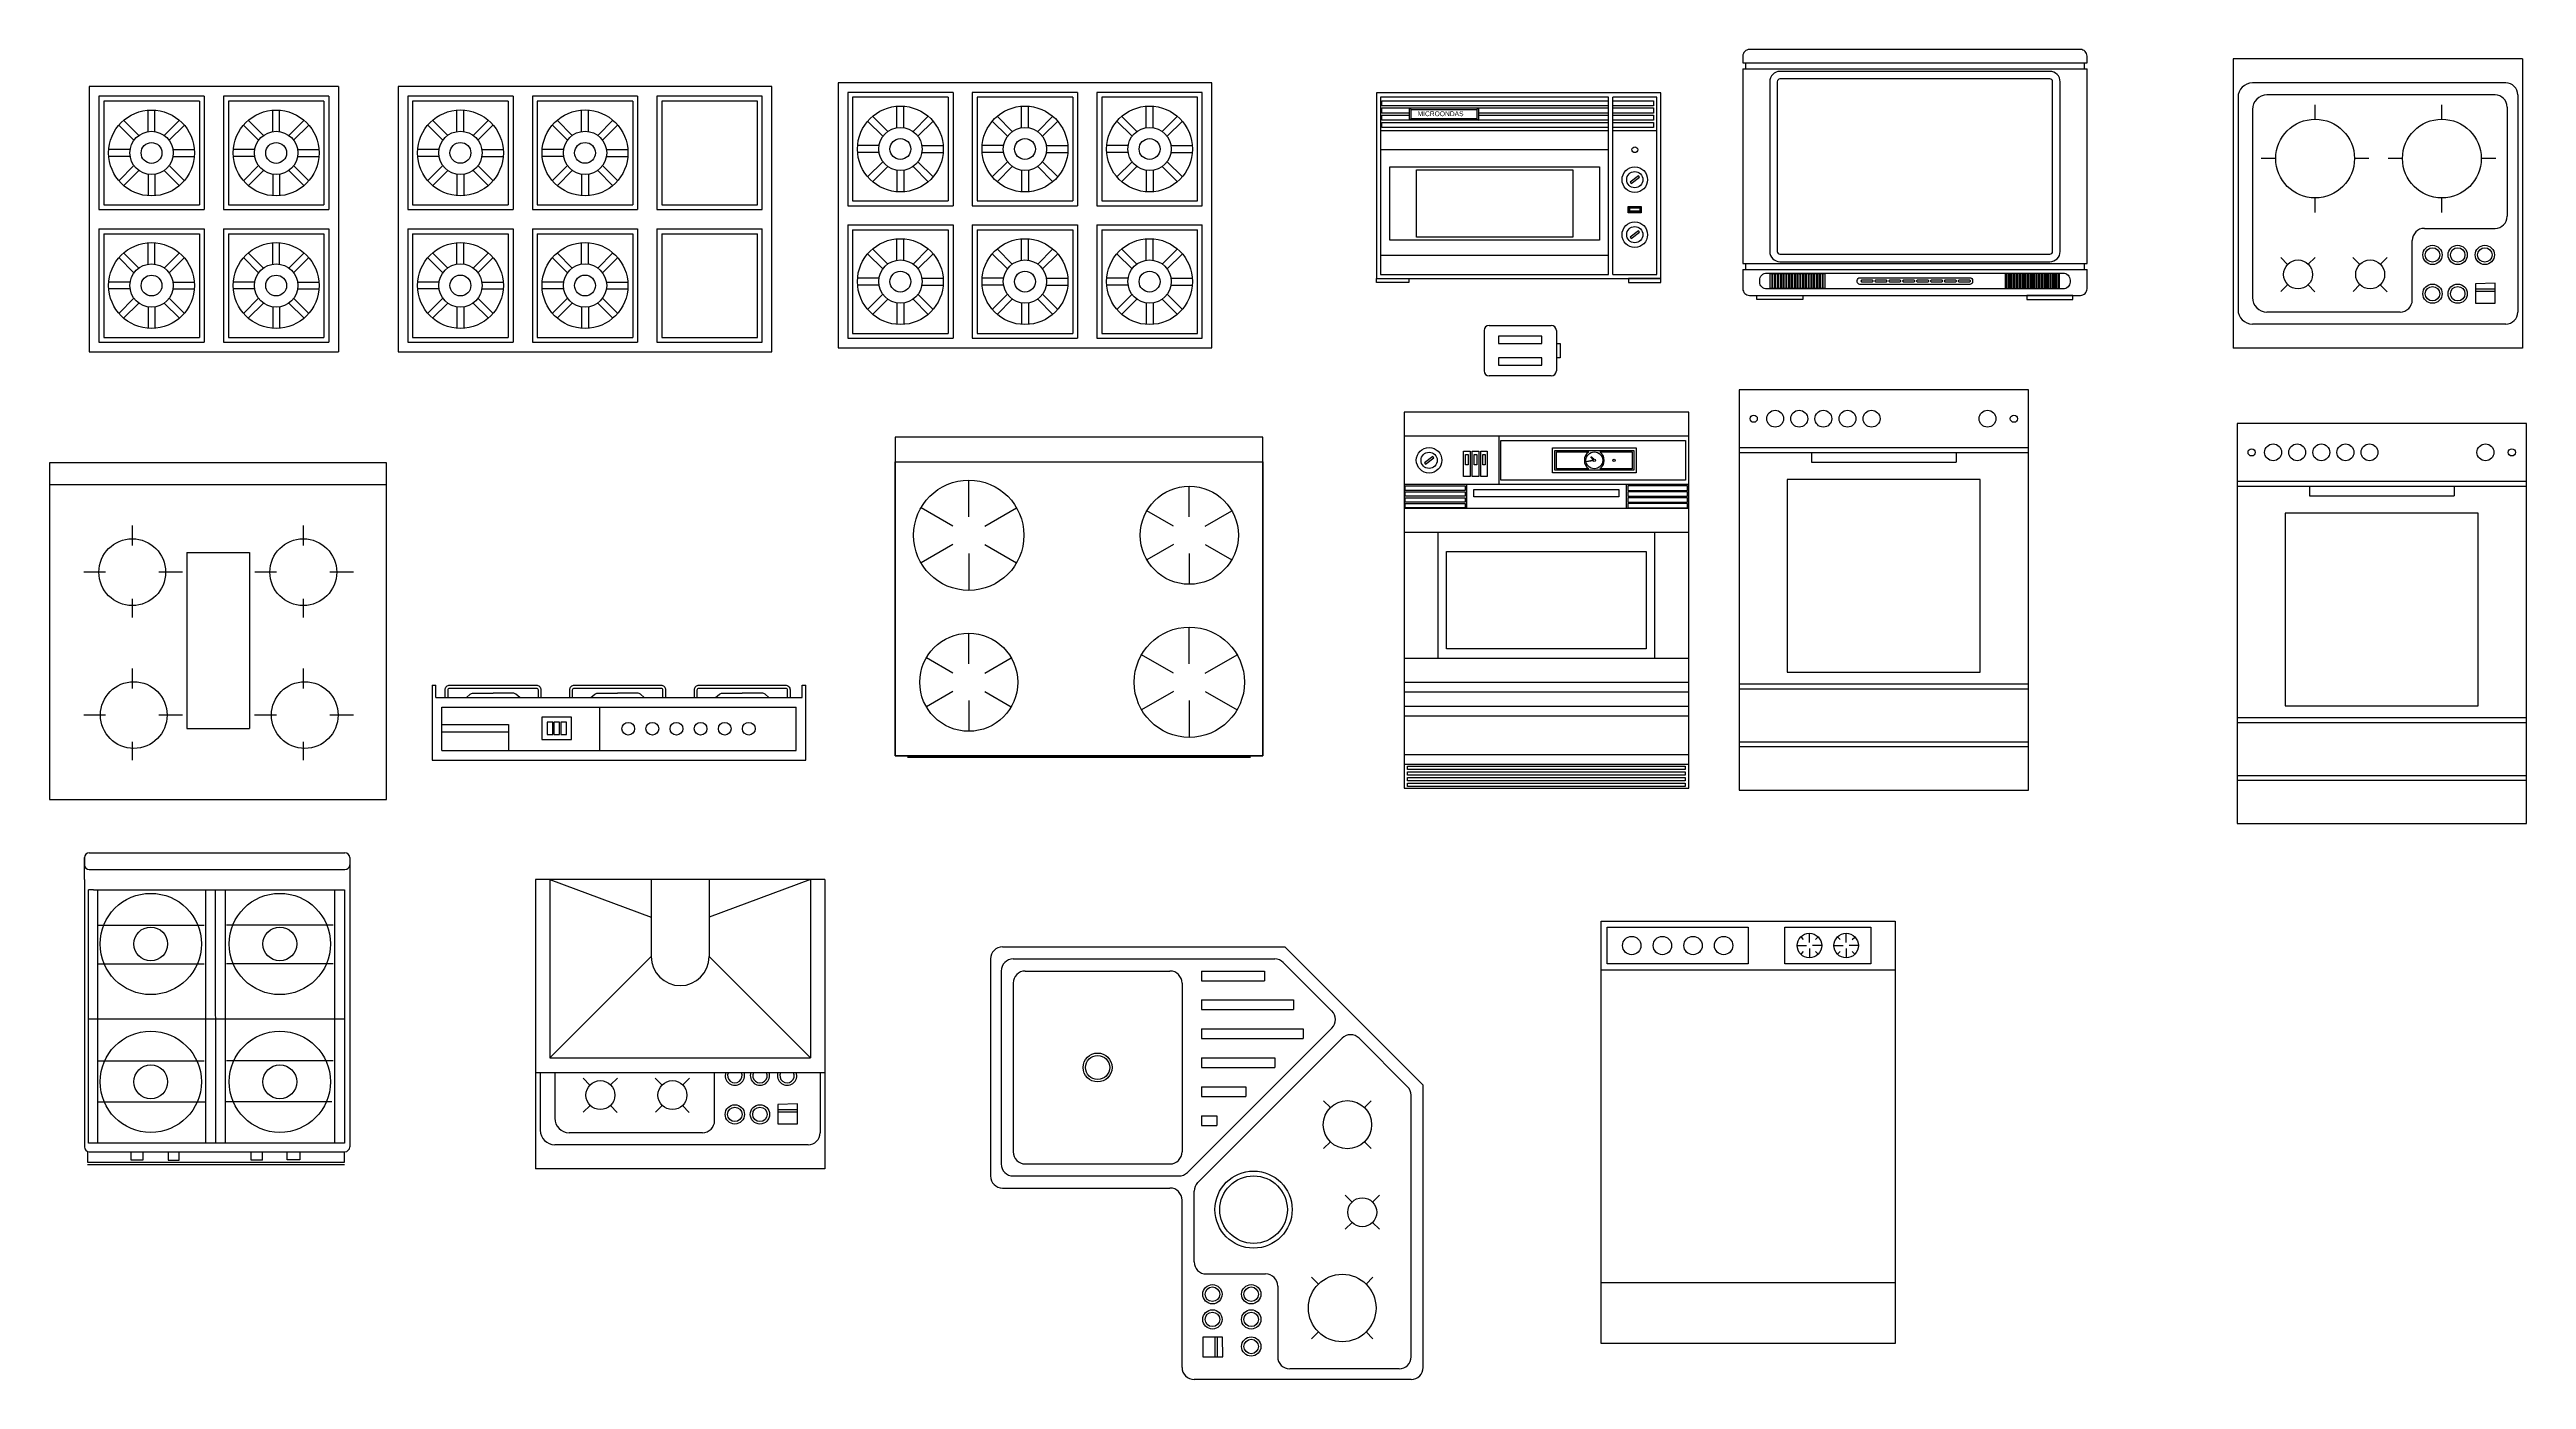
# Model space of a CAD drawing. Header units: millimetres. Extents: x 132.88 to 138.02, y 178.53 to 181.28.
import ezdxf

# ---------------------------------------------------------------- set-up
doc = ezdxf.new("R2010")
doc.units = ezdxf.units.MM

# ---------------------------------------------------------------- blocks, each defined once
blk = doc.blocks.new('Dishwasher')
for p, q in [((16, 32.5), (16.75, 32.5)), ((16.3156, 33.1843), (16.5, 33)), ((17, 32.75), (17, 33.5)), ((18, 32.5), (17.25, 32.5)), ((17.5, 33), (17.6938, 33.1938)), ((19, 32.5), (19.75, 32.5)), ((19.3156, 33.1843), (19.5, 33)), ((20, 32.75), (20, 33.5)), ((21, 32.5), (20.25, 32.5)), ((20.5, 33), (20.6938, 33.1938)), ((24, 30.5), (0, 30.5)), ((16.5, 32), (16.2942, 31.7942)), ((17, 32.25), (17, 31.5)), ((17.7061, 31.7939), (17.5, 32)), ((19.5, 32), (19.2942, 31.7942)), ((20, 32.25), (20, 31.5)), ((20.7061, 31.7939), (20.5, 32)), ((0, 5), (24, 5))]:
    blk.add_line(p, q)
for points in [[(0, 0), (0, 34.5), (24, 34.5), (24, 0)], [(0.5, 31), (0.5, 34), (12, 34), (12, 31)], [(15, 31), (15, 34), (22, 34), (22, 31)]]:
    blk.add_lwpolyline(points, close=True)
for centre, radius in [((2.5, 32.5), 0.75), ((5, 32.5), 0.75), ((7.5, 32.5), 0.75), ((10, 32.5), 0.75), ((17, 32.5), 1), ((20, 32.5), 1)]:
    blk.add_circle(centre, radius)

msp = doc.modelspace()

# ---------------------------------------------------------------- linework, layer by layer
for p, q in [((138.0093, 181.2639), (137.4093, 181.2639)), ((137.4093, 181.2639), (137.4093, 180.6639)), ((138.0093, 181.2639), (138.0093, 180.6639)), ((134.5171, 181.2144), (134.5171, 180.9394)), ((135.2921, 181.2144), (134.5171, 181.2144)), ((135.2921, 180.6644), (135.2921, 181.2144)), ((136.3928, 181.2556), (137.1063, 181.2556)), ((136.3928, 181.243), (137.1063, 181.243)), ((137.9743, 181.2139), (137.4493, 181.2139)), ((133.4813, 181.2062), (132.9647, 181.2062)), ((132.9647, 181.2062), (132.9647, 180.9312)), ((133.203, 181.1862), (132.9847, 181.1862)), ((132.9847, 181.1862), (132.9847, 180.9512)), ((133.193, 181.1762), (132.9948, 181.1762)), ((132.9948, 181.1762), (132.9948, 180.9613)), ((133.193, 181.1762), (133.193, 180.9613)), ((133.203, 181.1862), (133.203, 180.9512)), ((133.4613, 181.1862), (133.243, 181.1862)), ((133.243, 181.1862), (133.243, 180.9512)), ((133.4513, 181.1762), (133.2531, 181.1762)), ((133.2531, 181.1762), (133.2531, 180.9613)), ((133.4513, 181.1762), (133.4513, 180.9613)), ((133.4613, 181.1862), (133.4613, 180.9512)), ((133.4813, 181.2062), (133.4813, 180.6562)), ((133.605, 181.2063), (133.605, 180.9313)), ((134.38, 181.2063), (133.605, 181.2063)), ((133.625, 181.1863), (133.625, 180.9513)), ((133.8433, 181.1863), (133.625, 181.1863)), ((133.635, 181.1762), (133.635, 180.9613)), ((133.8333, 181.1762), (133.635, 181.1762)), ((133.8333, 181.1762), (133.8333, 180.9613)), ((133.8433, 181.1863), (133.8433, 180.9513)), ((133.8833, 181.1863), (133.8833, 180.9513)), ((134.1016, 181.1863), (133.8833, 181.1863)), ((133.8933, 181.1762), (133.8933, 180.9613)), ((134.0916, 181.1762), (133.8933, 181.1762)), ((134.0916, 181.1762), (134.0916, 180.9613)), ((134.1016, 181.1863), (134.1016, 180.9513)), ((134.36, 181.1863), (134.1416, 181.1863)), ((134.1416, 181.1863), (134.1416, 180.9513)), ((134.1516, 181.1762), (134.1516, 180.9613)), ((134.35, 181.1762), (134.1516, 181.1762)), ((134.35, 180.9613), (134.35, 181.1762)), ((134.36, 180.9513), (134.36, 181.1863)), ((134.38, 180.6563), (134.38, 181.2063)), ((134.5371, 181.1944), (134.5371, 180.9594)), ((134.7554, 181.1944), (134.5371, 181.1944)), ((134.5471, 181.1844), (134.5471, 180.9694)), ((134.7454, 181.1844), (134.5471, 181.1844)), ((134.6392, 181.1212), (134.6392, 181.1659)), ((134.6534, 181.1212), (134.6534, 181.1659)), ((134.7454, 181.1844), (134.7454, 180.9694)), ((134.7554, 181.1944), (134.7554, 180.9594)), ((134.7954, 181.1944), (134.7954, 180.9594)), ((135.0137, 181.1944), (134.7954, 181.1944)), ((134.8054, 181.1844), (134.8054, 180.9694)), ((135.0037, 181.1844), (134.8054, 181.1844)), ((134.8975, 181.1212), (134.8975, 181.1659)), ((134.9117, 181.1212), (134.9117, 181.1659)), ((135.0037, 181.1844), (135.0037, 180.9694)), ((135.0137, 181.1944), (135.0137, 180.9594)), ((135.2721, 181.1944), (135.0537, 181.1944)), ((135.0537, 181.1944), (135.0537, 180.9594)), ((135.0637, 181.1844), (135.0637, 180.9694)), ((135.2621, 181.1844), (135.0637, 181.1844)), ((135.1558, 181.1212), (135.1558, 181.1659)), ((135.17, 181.1212), (135.17, 181.1659)), ((135.2621, 180.9694), (135.2621, 181.1844)), ((135.2721, 180.9594), (135.2721, 181.1944)), ((136.2231, 181.1933), (135.6331, 181.1933)), ((135.6331, 181.1933), (135.6331, 180.8083)), ((136.1145, 181.1847), (135.6417, 181.1847)), ((135.6417, 181.1847), (135.6417, 180.8168)), ((135.7017, 181.1621), (135.7051, 181.1587)), ((135.8412, 181.1587), (135.8446, 181.1621)), ((136.1145, 180.8168), (136.1145, 181.1847)), ((136.1231, 180.8168), (136.1231, 181.1847)), ((136.2145, 181.1847), (136.1231, 181.1847)), ((136.2145, 180.8168), (136.2145, 181.1847)), ((136.2231, 180.8083), (136.2231, 181.1933)), ((137.4193, 181.1839), (137.4193, 180.7439)), ((137.9523, 181.1889), (137.4793, 181.1889)), ((137.5792, 181.1387), (137.5792, 181.1687)), ((137.8419, 181.1387), (137.8419, 181.1687)), ((137.9773, 181.1639), (137.9773, 180.9373)), ((137.9993, 181.1889), (137.9993, 180.7389)), ((133.0575, 181.095), (133.0259, 181.1266)), ((133.0676, 181.1051), (133.036, 181.1367)), ((133.0868, 181.113), (133.0868, 181.1577)), ((133.101, 181.113), (133.101, 181.1577)), ((133.1202, 181.1051), (133.1518, 181.1367)), ((133.1302, 181.095), (133.1619, 181.1266)), ((133.3158, 181.095), (133.2842, 181.1266)), ((133.3259, 181.1051), (133.2943, 181.1367)), ((133.3451, 181.113), (133.3451, 181.1577)), ((133.3593, 181.113), (133.3593, 181.1577)), ((133.3785, 181.1051), (133.4101, 181.1367)), ((133.3885, 181.095), (133.4202, 181.1266)), ((133.6978, 181.0951), (133.6662, 181.1267)), ((133.7079, 181.1051), (133.6763, 181.1367)), ((133.7271, 181.1131), (133.7271, 181.1578)), ((133.7413, 181.1131), (133.7413, 181.1578)), ((133.7605, 181.1051), (133.7921, 181.1367)), ((133.7705, 181.0951), (133.8021, 181.1267)), ((133.9561, 181.0951), (133.9245, 181.1267)), ((133.9662, 181.1051), (133.9346, 181.1367)), ((133.9854, 181.1131), (133.9854, 181.1578)), ((133.9996, 181.1131), (133.9996, 181.1578)), ((134.0188, 181.1051), (134.0504, 181.1367)), ((134.0288, 181.0951), (134.0604, 181.1267)), ((134.6099, 181.1032), (134.5783, 181.1348)), ((134.62, 181.1133), (134.5883, 181.1449)), ((134.6726, 181.1133), (134.7042, 181.1449)), ((134.6826, 181.1032), (134.7142, 181.1348)), ((134.8682, 181.1032), (134.8366, 181.1348)), ((134.8783, 181.1133), (134.8466, 181.1449)), ((134.9309, 181.1133), (134.9625, 181.1449)), ((134.9409, 181.1032), (134.9725, 181.1348)), ((135.1265, 181.1032), (135.0949, 181.1348)), ((135.1366, 181.1133), (135.1049, 181.1449)), ((135.1892, 181.1133), (135.2208, 181.1449)), ((135.1992, 181.1032), (135.2308, 181.1348)), ((136.1145, 181.1147), (135.6417, 181.1147)), ((135.7051, 181.1398), (135.7017, 181.1364)), ((135.8412, 181.1398), (135.8446, 181.1364)), ((136.2145, 181.1147), (136.1231, 181.1147)), ((137.4493, 181.1589), (137.4493, 180.7689)), ((133.0496, 181.0758), (133.0049, 181.0758)), ((133.0496, 181.0616), (133.0049, 181.0616)), ((133.1382, 181.0758), (133.1829, 181.0758)), ((133.1382, 181.0616), (133.1829, 181.0616)), ((133.3079, 181.0758), (133.2632, 181.0758)), ((133.3079, 181.0616), (133.2632, 181.0616)), ((133.3965, 181.0758), (133.4412, 181.0758)), ((133.3965, 181.0616), (133.4412, 181.0616)), ((133.6899, 181.0759), (133.6452, 181.0759)), ((133.6899, 181.0617), (133.6452, 181.0617)), ((133.7785, 181.0759), (133.8232, 181.0759)), ((133.7785, 181.0617), (133.8232, 181.0617)), ((133.9482, 181.0759), (133.9035, 181.0759)), ((133.9482, 181.0617), (133.9035, 181.0617)), ((134.0368, 181.0759), (134.0815, 181.0759)), ((134.0368, 181.0617), (134.0815, 181.0617)), ((134.602, 181.084), (134.5573, 181.084)), ((134.602, 181.0698), (134.5573, 181.0698)), ((134.6906, 181.084), (134.7353, 181.084)), ((134.6906, 181.0698), (134.7353, 181.0698)), ((134.8603, 181.084), (134.8156, 181.084)), ((134.8603, 181.0698), (134.8156, 181.0698)), ((134.9489, 181.084), (134.9936, 181.084)), ((134.9489, 181.0698), (134.9936, 181.0698)), ((135.1186, 181.084), (135.0739, 181.084)), ((135.1186, 181.0698), (135.0739, 181.0698)), ((135.2072, 181.084), (135.2519, 181.084)), ((135.2072, 181.0698), (135.2519, 181.0698)), ((136.1145, 181.075), (135.6417, 181.075)), ((137.4976, 181.0571), (137.4676, 181.0571)), ((137.6907, 181.0571), (137.6607, 181.0571)), ((137.7603, 181.0571), (137.7303, 181.0571)), ((137.9535, 181.0571), (137.9235, 181.0571)), ((133.0575, 181.0424), (133.0259, 181.0108)), ((133.0676, 181.0324), (133.036, 181.0008)), ((133.0868, 181.0244), (133.0868, 180.9797)), ((133.101, 181.0244), (133.101, 180.9797)), ((133.1202, 181.0324), (133.1518, 181.0008)), ((133.1302, 181.0424), (133.1619, 181.0108)), ((133.3158, 181.0424), (133.2842, 181.0108)), ((133.3259, 181.0324), (133.2943, 181.0008)), ((133.3451, 181.0244), (133.3451, 180.9797)), ((133.3593, 181.0244), (133.3593, 180.9797)), ((133.3785, 181.0324), (133.4101, 181.0008)), ((133.3885, 181.0424), (133.4202, 181.0108)), ((133.6978, 181.0425), (133.6662, 181.0109)), ((133.7079, 181.0324), (133.6763, 181.0008)), ((133.7271, 181.0245), (133.7271, 180.9798)), ((133.7413, 181.0245), (133.7413, 180.9798)), ((133.7605, 181.0324), (133.7921, 181.0008)), ((133.7705, 181.0425), (133.8021, 181.0109)), ((133.9561, 181.0425), (133.9245, 181.0109)), ((133.9662, 181.0324), (133.9346, 181.0008)), ((133.9854, 181.0245), (133.9854, 180.9798)), ((133.9996, 181.0245), (133.9996, 180.9798)), ((134.0188, 181.0324), (134.0504, 181.0008)), ((134.0288, 181.0425), (134.0604, 181.0109)), ((134.6099, 181.0506), (134.5783, 181.019)), ((134.62, 181.0406), (134.5883, 181.0089)), ((134.6392, 181.0326), (134.6392, 180.9879)), ((134.6534, 181.0326), (134.6534, 180.9879)), ((134.6726, 181.0406), (134.7042, 181.0089)), ((134.6826, 181.0506), (134.7142, 181.019)), ((134.8682, 181.0506), (134.8366, 181.019)), ((134.8783, 181.0406), (134.8466, 181.0089)), ((134.8975, 181.0326), (134.8975, 180.9879)), ((134.9117, 181.0326), (134.9117, 180.9879)), ((134.9309, 181.0406), (134.9625, 181.0089)), ((134.9409, 181.0506), (134.9725, 181.019)), ((135.1265, 181.0506), (135.0949, 181.019)), ((135.1366, 181.0406), (135.1049, 181.0089)), ((135.1558, 181.0326), (135.1558, 180.9879)), ((135.17, 181.0326), (135.17, 180.9879)), ((135.1892, 181.0406), (135.2208, 181.0089)), ((135.1992, 181.0506), (135.2308, 181.019)), ((132.9948, 180.9613), (133.193, 180.9613)), ((133.2531, 180.9613), (133.4513, 180.9613)), ((133.635, 180.9613), (133.8333, 180.9613)), ((133.8933, 180.9613), (134.0916, 180.9613)), ((134.1516, 180.9613), (134.35, 180.9613)), ((134.5371, 180.9594), (134.7554, 180.9594)), ((134.5471, 180.9694), (134.7454, 180.9694)), ((134.7954, 180.9594), (135.0137, 180.9594)), ((134.8054, 180.9694), (135.0037, 180.9694)), ((135.0537, 180.9594), (135.2721, 180.9594)), ((135.0637, 180.9694), (135.2621, 180.9694)), ((137.5792, 180.9455), (137.5792, 180.9755)), ((137.8419, 180.9455), (137.8419, 180.9755)), ((132.9647, 180.9312), (132.9647, 180.6562)), ((132.9847, 180.9512), (133.203, 180.9512)), ((132.9847, 180.9112), (133.203, 180.9112)), ((132.9847, 180.9112), (132.9847, 180.6762)), ((133.203, 180.9112), (133.203, 180.6762)), ((133.243, 180.9512), (133.4613, 180.9512)), ((133.243, 180.9112), (133.243, 180.6762)), ((133.243, 180.9112), (133.4613, 180.9112)), ((133.4613, 180.9112), (133.4613, 180.6762)), ((133.605, 180.9313), (133.605, 180.6563)), ((133.625, 180.9513), (133.8433, 180.9513)), ((133.625, 180.9113), (133.625, 180.6763)), ((133.625, 180.9113), (133.8433, 180.9113)), ((133.8433, 180.9113), (133.8433, 180.6763)), ((133.8833, 180.9513), (134.1016, 180.9513)), ((133.8833, 180.9113), (134.1016, 180.9113)), ((133.8833, 180.9113), (133.8833, 180.6763)), ((134.1016, 180.9113), (134.1016, 180.6763)), ((134.1416, 180.9513), (134.36, 180.9513)), ((134.1416, 180.9113), (134.36, 180.9113)), ((134.1416, 180.9113), (134.1416, 180.6763)), ((134.36, 180.6763), (134.36, 180.9113)), ((134.5171, 180.9394), (134.5171, 180.6644)), ((134.5371, 180.9194), (134.5371, 180.6844)), ((134.5371, 180.9194), (134.7554, 180.9194)), ((134.5471, 180.9094), (134.5471, 180.6944)), ((134.5471, 180.9094), (134.7454, 180.9094)), ((134.7454, 180.9094), (134.7454, 180.6944)), ((134.7554, 180.9194), (134.7554, 180.6844)), ((134.7954, 180.9194), (135.0137, 180.9194)), ((134.7954, 180.9194), (134.7954, 180.6844)), ((134.8054, 180.9094), (134.8054, 180.6944)), ((134.8054, 180.9094), (135.0037, 180.9094)), ((135.0037, 180.9094), (135.0037, 180.6944)), ((135.0137, 180.9194), (135.0137, 180.6844)), ((135.0537, 180.9194), (135.2721, 180.9194)), ((135.0537, 180.9194), (135.0537, 180.6844)), ((135.0637, 180.9094), (135.0637, 180.6944)), ((135.0637, 180.9094), (135.2621, 180.9094)), ((135.2621, 180.6944), (135.2621, 180.9094)), ((135.2721, 180.6844), (135.2721, 180.9194)), ((137.8056, 180.9123), (137.9523, 180.9123)), ((132.9948, 180.9012), (133.193, 180.9012)), ((132.9948, 180.9012), (132.9948, 180.6863)), ((133.0575, 180.82), (133.0259, 180.8516)), ((133.0676, 180.8301), (133.036, 180.8617)), ((133.0868, 180.838), (133.0868, 180.8827)), ((133.101, 180.838), (133.101, 180.8827)), ((133.1202, 180.8301), (133.1518, 180.8617)), ((133.1302, 180.82), (133.1619, 180.8516)), ((133.193, 180.9012), (133.193, 180.6863)), ((133.2531, 180.9012), (133.4513, 180.9012)), ((133.2531, 180.9012), (133.2531, 180.6863)), ((133.3158, 180.82), (133.2842, 180.8516)), ((133.3259, 180.8301), (133.2943, 180.8617)), ((133.3451, 180.838), (133.3451, 180.8827)), ((133.3593, 180.838), (133.3593, 180.8827)), ((133.3785, 180.8301), (133.4101, 180.8617)), ((133.3885, 180.82), (133.4202, 180.8516)), ((133.4513, 180.9012), (133.4513, 180.6863)), ((133.635, 180.9012), (133.635, 180.6863)), ((133.635, 180.9012), (133.8333, 180.9012)), ((133.6978, 180.8201), (133.6662, 180.8517)), ((133.7079, 180.8301), (133.6763, 180.8617)), ((133.7271, 180.8381), (133.7271, 180.8828)), ((133.7413, 180.8381), (133.7413, 180.8828)), ((133.7605, 180.8301), (133.7921, 180.8617)), ((133.7705, 180.8201), (133.8021, 180.8517)), ((133.8333, 180.9012), (133.8333, 180.6863)), ((133.8933, 180.9012), (133.8933, 180.6863)), ((133.8933, 180.9012), (134.0916, 180.9012)), ((133.9561, 180.8201), (133.9245, 180.8517)), ((133.9662, 180.8301), (133.9346, 180.8617)), ((133.9854, 180.8381), (133.9854, 180.8828)), ((133.9996, 180.8381), (133.9996, 180.8828)), ((134.0188, 180.8301), (134.0504, 180.8617)), ((134.0288, 180.8201), (134.0604, 180.8517)), ((134.0916, 180.9012), (134.0916, 180.6863)), ((134.1516, 180.9012), (134.1516, 180.6863)), ((134.1516, 180.9012), (134.35, 180.9012)), ((134.35, 180.6863), (134.35, 180.9012)), ((134.6099, 180.8282), (134.5783, 180.8598)), ((134.62, 180.8383), (134.5883, 180.8699)), ((134.6392, 180.8462), (134.6392, 180.8909)), ((134.6534, 180.8462), (134.6534, 180.8909)), ((134.6726, 180.8383), (134.7042, 180.8699)), ((134.6826, 180.8282), (134.7142, 180.8598)), ((134.8682, 180.8282), (134.8366, 180.8598)), ((134.8783, 180.8383), (134.8466, 180.8699)), ((134.8975, 180.8462), (134.8975, 180.8909)), ((134.9117, 180.8462), (134.9117, 180.8909)), ((134.9309, 180.8383), (134.9625, 180.8699)), ((134.9409, 180.8282), (134.9725, 180.8598)), ((135.1265, 180.8282), (135.0949, 180.8598)), ((135.1366, 180.8383), (135.1049, 180.8699)), ((135.1558, 180.8462), (135.1558, 180.8909)), ((135.17, 180.8462), (135.17, 180.8909)), ((135.1892, 180.8383), (135.2208, 180.8699)), ((135.1992, 180.8282), (135.2308, 180.8598)), ((135.6417, 180.8565), (136.1145, 180.8565)), ((137.5079, 180.8517), (137.5221, 180.8376)), ((137.5791, 180.8521), (137.5649, 180.838)), ((137.6575, 180.8517), (137.6716, 180.8376)), ((137.7286, 180.8521), (137.7145, 180.838)), ((137.7806, 180.7639), (137.7806, 180.8873)), ((133.0496, 180.8008), (133.0049, 180.8008)), ((133.1382, 180.8008), (133.1829, 180.8008)), ((133.3079, 180.8008), (133.2632, 180.8008)), ((133.3965, 180.8008), (133.4412, 180.8008)), ((133.6899, 180.8009), (133.6452, 180.8009)), ((133.7785, 180.8009), (133.8232, 180.8009)), ((133.9482, 180.8009), (133.9035, 180.8009)), ((134.0368, 180.8009), (134.0815, 180.8009)), ((134.602, 180.809), (134.5573, 180.809)), ((134.6906, 180.809), (134.7353, 180.809)), ((134.8603, 180.809), (134.8156, 180.809)), ((134.9489, 180.809), (134.9936, 180.809)), ((135.1186, 180.809), (135.0739, 180.809)), ((135.2072, 180.809), (135.2519, 180.809)), ((135.6331, 180.8083), (136.2231, 180.8083)), ((135.6417, 180.8168), (136.1145, 180.8168)), ((136.1231, 180.8168), (136.2145, 180.8168)), ((136.3928, 180.8397), (137.1063, 180.8397)), ((136.3928, 180.8271), (137.1063, 180.8271)), ((133.0496, 180.7866), (133.0049, 180.7866)), ((133.0575, 180.7674), (133.0259, 180.7358)), ((133.0676, 180.7574), (133.036, 180.7258)), ((133.0868, 180.7494), (133.0868, 180.7047)), ((133.101, 180.7494), (133.101, 180.7047)), ((133.1202, 180.7574), (133.1518, 180.7258)), ((133.1302, 180.7674), (133.1619, 180.7358)), ((133.1382, 180.7866), (133.1829, 180.7866)), ((133.3079, 180.7866), (133.2632, 180.7866)), ((133.3158, 180.7674), (133.2842, 180.7358)), ((133.3259, 180.7574), (133.2943, 180.7258)), ((133.3451, 180.7494), (133.3451, 180.7047)), ((133.3593, 180.7494), (133.3593, 180.7047)), ((133.3785, 180.7574), (133.4101, 180.7258)), ((133.3885, 180.7674), (133.4202, 180.7358)), ((133.3965, 180.7866), (133.4412, 180.7866)), ((133.6899, 180.7867), (133.6452, 180.7867)), ((133.6978, 180.7675), (133.6662, 180.7359)), ((133.7079, 180.7574), (133.6763, 180.7258)), ((133.7271, 180.7495), (133.7271, 180.7048)), ((133.7413, 180.7495), (133.7413, 180.7048)), ((133.7605, 180.7574), (133.7921, 180.7258)), ((133.7705, 180.7675), (133.8021, 180.7359)), ((133.7785, 180.7867), (133.8232, 180.7867)), ((133.9482, 180.7867), (133.9035, 180.7867)), ((133.9561, 180.7675), (133.9245, 180.7359)), ((133.9662, 180.7574), (133.9346, 180.7258)), ((133.9854, 180.7495), (133.9854, 180.7048)), ((133.9996, 180.7495), (133.9996, 180.7048)), ((134.0188, 180.7574), (134.0504, 180.7258)), ((134.0288, 180.7675), (134.0604, 180.7359)), ((134.0368, 180.7867), (134.0815, 180.7867)), ((134.602, 180.7948), (134.5573, 180.7948)), ((134.6099, 180.7756), (134.5783, 180.744)), ((134.62, 180.7656), (134.5883, 180.7339)), ((134.6392, 180.7576), (134.6392, 180.7129)), ((134.6534, 180.7576), (134.6534, 180.7129)), ((134.6726, 180.7656), (134.7042, 180.7339)), ((134.6826, 180.7756), (134.7142, 180.744)), ((134.6906, 180.7948), (134.7353, 180.7948)), ((134.8603, 180.7948), (134.8156, 180.7948)), ((134.8682, 180.7756), (134.8366, 180.744)), ((134.8783, 180.7656), (134.8466, 180.7339)), ((134.8975, 180.7576), (134.8975, 180.7129)), ((134.9117, 180.7576), (134.9117, 180.7129)), ((134.9309, 180.7656), (134.9625, 180.7339)), ((134.9409, 180.7756), (134.9725, 180.744)), ((134.9489, 180.7948), (134.9936, 180.7948)), ((135.1186, 180.7948), (135.0739, 180.7948)), ((135.1265, 180.7756), (135.0949, 180.744)), ((135.1366, 180.7656), (135.1049, 180.7339)), ((135.1558, 180.7576), (135.1558, 180.7129)), ((135.17, 180.7576), (135.17, 180.7129)), ((135.1892, 180.7656), (135.2208, 180.7339)), ((135.1992, 180.7756), (135.2308, 180.744)), ((135.2072, 180.7948), (135.2519, 180.7948)), ((137.5225, 180.7956), (137.5084, 180.7814)), ((137.5645, 180.7951), (137.5787, 180.781)), ((137.672, 180.7956), (137.6579, 180.7814)), ((137.714, 180.7951), (137.7282, 180.781)), ((137.9523, 180.7984), (137.9118, 180.7975)), ((137.9118, 180.7975), (137.9118, 180.7574)), ((137.9118, 180.787), (137.9523, 180.787)), ((137.9118, 180.7823), (137.9523, 180.7823)), ((137.9118, 180.7574), (137.9523, 180.7574)), ((137.9523, 180.7574), (137.9523, 180.7984)), ((135.8563, 180.7007), (135.8563, 180.6167)), ((135.8668, 180.7112), (135.9957, 180.7112)), ((136.0062, 180.7007), (136.0062, 180.6167)), ((137.9743, 180.7139), (137.4493, 180.7139)), ((137.7556, 180.7389), (137.4793, 180.7389)), ((132.9647, 180.6562), (133.4813, 180.6562)), ((132.9847, 180.6762), (133.203, 180.6762)), ((132.9948, 180.6863), (133.193, 180.6863)), ((133.243, 180.6762), (133.4613, 180.6762)), ((133.2531, 180.6863), (133.4513, 180.6863)), ((133.605, 180.6563), (134.38, 180.6563)), ((133.625, 180.6763), (133.8433, 180.6763)), ((133.635, 180.6863), (133.8333, 180.6863)), ((133.8833, 180.6763), (134.1016, 180.6763)), ((133.8933, 180.6863), (134.0916, 180.6863)), ((134.1416, 180.6763), (134.36, 180.6763)), ((134.1516, 180.6863), (134.35, 180.6863)), ((134.5171, 180.6644), (135.2921, 180.6644)), ((134.5371, 180.6844), (134.7554, 180.6844)), ((134.5471, 180.6944), (134.7454, 180.6944)), ((134.7954, 180.6844), (135.0137, 180.6844)), ((134.8054, 180.6944), (135.0037, 180.6944)), ((135.0537, 180.6844), (135.2721, 180.6844)), ((135.0637, 180.6944), (135.2621, 180.6944)), ((135.8863, 180.6887), (135.8863, 180.6737)), ((135.9762, 180.6887), (135.8863, 180.6887)), ((135.8863, 180.6737), (135.9762, 180.6737)), ((135.9762, 180.6737), (135.9762, 180.6887)), ((136.0062, 180.6737), (136.0138, 180.6737)), ((136.0138, 180.6737), (136.0138, 180.6437)), ((138.0093, 180.6639), (137.4093, 180.6639)), ((135.9957, 180.6062), (135.8668, 180.6062)), ((135.8863, 180.6437), (135.8863, 180.6287)), ((135.9762, 180.6437), (135.8863, 180.6437)), ((135.8863, 180.6287), (135.9762, 180.6287)), ((135.9762, 180.6287), (135.9762, 180.6437)), ((136.0138, 180.6437), (136.0062, 180.6437)), ((136.2805, 180.5314), (135.6905, 180.5314)), ((135.6905, 180.5314), (135.6905, 179.7514)), ((136.2805, 179.7514), (136.2805, 180.5314)), ((136.2805, 180.4814), (135.6905, 180.4814)), ((135.8866, 180.4814), (135.8866, 180.3814)), ((136.385, 180.4577), (136.985, 180.4577)), ((136.385, 180.4477), (136.985, 180.4477)), ((136.535, 180.4477), (136.535, 180.4277)), ((136.835, 180.4477), (136.835, 180.4277)), ((133.5809, 180.4263), (132.8824, 180.4263)), ((132.8824, 180.4263), (132.8824, 179.7277)), ((133.5809, 179.7277), (133.5809, 180.4263)), ((134.7881, 180.314, 0.8915), (134.7881, 180.3902, 0.8915)), ((136.0823, 180.4315), (136.0679, 180.428)), ((136.0825, 180.4302), (136.0679, 180.428)), ((136.0827, 180.4328), (136.0778, 180.4389)), ((136.0836, 180.4336), (136.0778, 180.4389)), ((136.535, 180.4277), (136.835, 180.4277)), ((133.5809, 180.3802), (132.8824, 180.3802)), ((135.2453, 180.314, 0.8915), (135.2453, 180.3775, 0.8915)), ((136.2805, 180.3814), (135.6905, 180.3814)), ((135.82, 180.3814), (135.82, 180.3314)), ((136.151, 180.3814), (136.151, 180.3314)), ((137.4173, 180.3879), (138.0173, 180.3879)), ((137.4173, 180.3779), (138.0173, 180.3779)), ((137.5673, 180.3779), (137.5673, 180.3579)), ((137.5673, 180.3579), (137.8673, 180.3579)), ((137.8673, 180.3779), (137.8673, 180.3579)), ((133.0539, 180.296), (133.0539, 180.2548)), ((133.4085, 180.296), (133.4085, 180.2548)), ((134.7551, 180.2949, 0.8915), (134.6891, 180.333, 0.8915)), ((134.8211, 180.2949, 0.8915), (134.8871, 180.333, 0.8915)), ((135.2123, 180.2949, 0.8915), (135.1573, 180.3267, 0.8915)), ((135.2783, 180.2949, 0.8915), (135.3333, 180.3267, 0.8915)), ((136.2805, 180.3314), (135.6905, 180.3314)), ((133.1667, 180.2404), (133.1667, 179.8752)), ((133.1667, 180.2404), (133.2967, 180.2404)), ((133.2967, 180.2404), (133.2967, 179.8752)), ((134.7551, 180.2568, 0.8915), (134.6891, 180.2187, 0.8915)), ((134.7881, 180.2378, 0.8915), (134.7881, 180.1616, 0.8915)), ((134.8211, 180.2568, 0.8915), (134.8871, 180.2187, 0.8915)), ((135.2123, 180.2568, 0.8915), (135.1573, 180.2251, 0.8915)), ((135.2453, 180.2378, 0.8915), (135.2453, 180.1743, 0.8915)), ((135.2783, 180.2568, 0.8915), (135.3333, 180.2251, 0.8915)), ((136.2805, 180.2814), (135.6905, 180.2814)), ((135.7605, 180.2814), (135.7605, 180.0214)), ((136.2105, 180.0214), (136.2105, 180.2814)), ((132.9986, 180.1994), (132.9537, 180.1994)), ((133.1579, 180.1994), (133.1093, 180.1994)), ((133.3532, 180.1994), (133.3082, 180.1994)), ((133.5124, 180.1994), (133.4638, 180.1994)), ((133.0539, 180.1441), (133.0539, 180.1057)), ((133.4085, 180.1441), (133.4085, 180.1057)), ((135.2453, 180.0092, 0.8915), (135.2453, 180.0854, 0.8915)), ((134.7881, 180.0092, 0.8915), (134.7881, 180.0727, 0.8915)), ((133.0539, 179.9997), (133.0539, 179.9584)), ((133.4085, 179.9997), (133.4085, 179.9584)), ((134.7551, 179.9901, 0.8915), (134.7001, 180.0219, 0.8915)), ((134.8211, 179.9901, 0.8915), (134.8761, 180.0219, 0.8915)), ((135.2123, 179.9901, 0.8915), (135.1463, 180.0282, 0.8915)), ((135.2783, 179.9901, 0.8915), (135.3443, 180.0282, 0.8915)), ((135.6905, 180.0214), (136.2805, 180.0214)), ((133.6755, 179.9651), (133.6755, 179.8097)), ((133.6755, 179.9651), (133.6833, 179.9651)), ((133.6833, 179.9397), (133.6833, 179.9651)), ((133.6833, 179.9397), (134.4426, 179.9397)), ((134.4426, 179.9397), (134.4426, 179.9651)), ((134.4426, 179.9651), (134.4505, 179.9651)), ((134.4505, 179.8097), (134.4505, 179.9651)), ((134.7551, 179.952, 0.8915), (134.7001, 179.9203, 0.8915)), ((134.7881, 179.933, 0.8915), (134.7881, 179.8695, 0.8915)), ((134.8211, 179.952, 0.8915), (134.8761, 179.9203, 0.8915)), ((135.2123, 179.952, 0.8915), (135.1463, 179.9139, 0.8915)), ((135.2453, 179.933, 0.8915), (135.2453, 179.8568, 0.8915)), ((135.2783, 179.952, 0.8915), (135.3443, 179.9139, 0.8915)), ((135.6905, 179.9714), (136.2805, 179.9714)), ((135.6905, 179.9514), (136.2805, 179.9514)), ((136.385, 179.9677), (136.985, 179.9677)), ((136.385, 179.9577), (136.985, 179.9577)), ((132.9986, 179.9031), (132.9537, 179.9031)), ((133.1579, 179.9031), (133.1093, 179.9031)), ((133.3532, 179.9031), (133.3073, 179.9031)), ((133.5124, 179.9031), (133.4638, 179.9031)), ((133.6955, 179.9197), (134.4305, 179.9197)), ((133.6955, 179.8297), (133.6955, 179.9197)), ((133.6955, 179.8835), (133.8342, 179.8835)), ((133.8342, 179.8835), (133.8342, 179.8297)), ((134.0228, 179.9197), (134.0228, 179.8297)), ((134.4305, 179.8297), (134.4305, 179.9197)), ((135.6905, 179.9214), (136.2805, 179.9214)), ((135.6905, 179.9014), (136.2805, 179.9014)), ((137.4173, 179.8979), (138.0173, 179.8979)), ((137.4173, 179.8879), (138.0173, 179.8879)), ((133.0539, 179.8478), (133.0539, 179.8094)), ((133.1667, 179.8752), (133.2967, 179.8752)), ((133.4085, 179.8478), (133.4085, 179.8094)), ((133.6955, 179.8682), (133.8342, 179.8682)), ((133.6955, 179.8297), (134.4305, 179.8297)), ((136.385, 179.8477), (136.985, 179.8477)), ((136.385, 179.8377), (136.985, 179.8377)), ((133.6755, 179.8097), (134.4505, 179.8097)), ((135.6905, 179.8214), (136.2805, 179.8214)), ((135.6905, 179.8014), (136.2805, 179.8014)), ((137.4173, 179.7779), (138.0173, 179.7779)), ((132.8824, 179.7277), (133.5809, 179.7277)), ((135.6905, 179.7514), (136.2805, 179.7514)), ((137.4173, 179.7679), (138.0173, 179.7679)), ((132.9547, 179.6076), (132.9547, 179.5926)), ((132.9547, 179.5624), (132.9547, 179.6076)), ((132.9647, 179.6176), (133.4947, 179.6176)), ((132.9647, 179.5826), (133.4947, 179.5826)), ((133.5047, 179.6076), (133.5047, 179.5926)), ((133.5047, 179.6076), (133.5047, 179.5726)), ((133.5047, 179.5726), (133.5047, 179.0076)), ((132.9547, 179.5624), (132.9547, 179.0076)), ((132.9732, 179.5404), (132.9632, 179.5404)), ((132.9632, 179.5304), (132.9632, 179.5404)), ((132.9632, 179.0154), (132.9632, 179.5304)), ((132.9732, 179.5404), (133.4832, 179.5404)), ((132.9815, 179.5404), (132.9815, 179.0154)), ((133.2054, 179.5404), (133.2054, 179.0154)), ((133.226, 179.5404), (133.2262, 179.0154)), ((133.2466, 179.5404), (133.2466, 179.0154)), ((133.4731, 179.5404), (133.4731, 179.0154)), ((133.4832, 179.5404), (133.4937, 179.5404)), ((133.4937, 179.5404), (133.4937, 179.0154)), ((133.8898, 179.5621), (133.8898, 178.9621)), ((134.4898, 179.5621), (133.8898, 179.5621)), ((133.9198, 179.5621), (133.9198, 179.1921)), ((133.9198, 179.5621), (134.1298, 179.4843)), ((134.1298, 179.5621), (134.1298, 179.4021)), ((134.2498, 179.5621), (134.2498, 179.4021)), ((134.4598, 179.5621), (134.2498, 179.4843)), ((134.4598, 179.5621), (134.4598, 179.1921)), ((134.4898, 179.5621), (134.4898, 178.9621)), ((132.9815, 179.4671), (133.2029, 179.4671)), ((133.4705, 179.4671), (133.2492, 179.4671)), ((134.8582, 179.4223), (135.4432, 179.4223)), ((135.7302, 179.1353), (135.4432, 179.4223)), ((132.9815, 179.3872), (133.2029, 179.3872)), ((133.4705, 179.3872), (133.2492, 179.3872)), ((133.9198, 179.1921), (134.1298, 179.4021)), ((134.2498, 179.4021), (134.4598, 179.1921)), ((134.8332, 179.3973), (134.8332, 178.9473)), ((134.8552, 179.3723), (134.8552, 178.9723)), ((134.8802, 179.3973), (135.4224, 179.3973)), ((134.9052, 179.3723), (135.2052, 179.3723)), ((135.2702, 179.3723), (135.2702, 179.3523)), ((135.2702, 179.3723), (135.4012, 179.3723)), ((135.4012, 179.3723), (135.4012, 179.3523)), ((135.5407, 179.2894), (135.4401, 179.39)), ((134.8802, 179.3473), (134.8802, 178.9973)), ((135.2302, 179.3473), (135.2302, 178.9973)), ((135.2702, 179.3523), (135.4012, 179.3523)), ((135.2702, 179.3123), (135.2702, 179.2923)), ((135.2702, 179.3123), (135.4612, 179.3123)), ((135.4612, 179.3123), (135.4612, 179.2923)), ((132.9632, 179.2729), (133.4937, 179.2729)), ((135.2702, 179.2923), (135.4612, 179.2923)), ((135.5407, 179.2541), (135.2413, 178.9547)), ((135.5619, 179.2329), (135.2625, 178.9334)), ((135.2702, 179.2523), (135.4812, 179.2523)), ((135.2702, 179.2523), (135.2702, 179.2323)), ((135.2702, 179.2323), (135.4812, 179.2323)), ((135.4812, 179.2523), (135.4812, 179.2323)), ((135.6978, 179.1323), (135.5973, 179.2329)), ((132.9815, 179.1864), (133.2029, 179.1864)), ((133.4705, 179.1864), (133.2492, 179.1864)), ((133.8898, 179.1621), (134.4898, 179.1621)), ((133.8998, 179.1621), (133.8998, 179.0421)), ((133.9198, 179.1921), (134.4598, 179.1921)), ((133.9298, 179.1621), (133.9298, 179.0671)), ((134.2611, 179.0621), (134.2611, 179.1621)), ((134.4798, 179.1621), (134.4798, 179.0371)), ((135.2702, 179.1923), (135.2702, 179.1723)), ((135.2702, 179.1923), (135.4224, 179.1923)), ((135.2702, 179.1723), (135.4224, 179.1723)), ((135.4224, 179.1923), (135.4224, 179.1723)), ((133.9885, 179.1499), (134.0026, 179.1357)), ((134.0596, 179.1503), (134.0455, 179.1362)), ((134.138, 179.1499), (134.1521, 179.1357)), ((134.2091, 179.1503), (134.195, 179.1362)), ((135.2702, 179.1323), (135.2702, 179.1123)), ((135.2702, 179.1323), (135.3624, 179.1323)), ((135.2702, 179.1123), (135.3624, 179.1123)), ((135.3624, 179.1323), (135.3624, 179.1123)), ((135.7052, 178.5723), (135.7052, 179.1146)), ((135.7302, 178.5503), (135.7302, 179.1353)), ((132.9841, 179.1014), (133.2054, 179.1014)), ((133.4679, 179.1014), (133.2466, 179.1014)), ((134.003, 179.0937), (133.9889, 179.0796)), ((134.045, 179.0933), (134.0592, 179.0792)), ((134.1526, 179.0937), (134.1384, 179.0796)), ((134.1946, 179.0933), (134.2087, 179.0792)), ((134.4328, 179.0966), (134.3923, 179.0957)), ((134.3923, 179.0957), (134.3923, 179.0555)), ((134.3923, 179.0851), (134.4328, 179.0851)), ((134.3923, 179.0804), (134.4328, 179.0804)), ((134.3923, 179.0555), (134.4328, 179.0555)), ((134.4328, 179.0555), (134.4328, 179.0966)), ((135.2702, 179.0723), (135.2702, 179.0523)), ((135.2702, 179.0723), (135.3024, 179.0723)), ((135.3024, 179.0723), (135.3024, 179.0523)), ((135.5377, 179.089), (135.5236, 179.1032)), ((135.6226, 179.1032), (135.6084, 179.089)), ((133.4937, 179.0154), (132.9632, 179.0154)), ((134.4548, 179.0121), (133.9298, 179.0121)), ((134.2361, 179.0371), (133.9598, 179.0371)), ((135.2702, 179.0523), (135.3024, 179.0523)), ((135.5377, 179.0183), (135.5236, 179.0042)), ((135.6226, 179.0042), (135.6084, 179.0183)), ((132.9609, 178.9958), (132.9609, 178.9758)), ((132.9609, 178.9758), (133.4937, 178.9758)), ((132.9609, 178.9708), (133.4937, 178.9708)), ((132.9647, 178.9976), (133.4947, 178.9976)), ((133.051, 178.9958), (133.051, 178.9808)), ((133.051, 178.9808), (133.0767, 178.9808)), ((133.0767, 178.9808), (133.0767, 178.9958)), ((133.1282, 178.9958), (133.1282, 178.9803)), ((133.1282, 178.9803), (133.1514, 178.9803)), ((133.1514, 178.9803), (133.1514, 178.9958)), ((133.3007, 178.9803), (133.3007, 178.9958)), ((133.3238, 178.9803), (133.3007, 178.9803)), ((133.3238, 178.9803), (133.3238, 178.9976)), ((133.3753, 178.9808), (133.3753, 178.9958)), ((133.401, 178.9808), (133.3753, 178.9808)), ((133.401, 178.9958), (133.401, 178.9808)), ((133.4937, 178.9758), (133.4937, 178.9958)), ((134.4898, 178.9621), (133.8898, 178.9621)), ((134.9052, 178.9723), (135.2052, 178.9723)), ((134.8582, 178.9223), (135.2052, 178.9223)), ((134.8802, 178.9473), (135.2236, 178.9473)), ((135.2552, 178.7691), (135.2552, 178.9158)), ((135.5826, 178.8933), (135.5685, 178.9075)), ((135.6392, 178.9075), (135.625, 178.8933)), ((135.2302, 178.5503), (135.2302, 178.8973)), ((135.5826, 178.8509), (135.5685, 178.8368)), ((135.6392, 178.8368), (135.625, 178.8509)), ((135.2802, 178.7441), (135.4035, 178.7441)), ((135.4285, 178.7191), (135.4285, 178.5723)), ((135.5128, 178.723), (135.4987, 178.7372)), ((135.6259, 178.7372), (135.6118, 178.723)), ((135.2736, 178.6129), (135.2736, 178.5723)), ((135.3138, 178.6129), (135.2736, 178.6129)), ((135.2985, 178.6129), (135.2985, 178.5723)), ((135.3032, 178.6129), (135.3032, 178.5723)), ((135.3146, 178.5723), (135.3138, 178.6129)), ((135.5128, 178.624), (135.4987, 178.6099)), ((135.6259, 178.6099), (135.6118, 178.624)), ((135.2736, 178.5723), (135.3146, 178.5723)), ((135.6802, 178.5473), (135.4535, 178.5473)), ((135.7052, 178.5253), (135.2552, 178.5253))]:
    msp.add_line(p, q)
for points in [[(137.1063, 181.2556), (137.1063, 181.2696, 0.414214), (137.0927, 181.2832), (136.4064, 181.2832, 0.414214), (136.3928, 181.2696), (136.3928, 181.2556, 0.414214)], [(136.3928, 181.243), (136.3928, 180.8397, 0.414214)], [(137.1063, 180.8397), (137.1063, 181.243, 0.414214)], [(136.3928, 180.8271), (136.3928, 180.787, 0.414214), (136.4064, 180.7734)], [(136.4064, 180.7734), (137.0927, 180.7734, 0.414214), (137.1063, 180.787), (137.1063, 180.8271, 0.414214)], [(133.7026, 179.9397), (133.7026, 179.9553, -0.414214), (133.7124, 179.9651), (133.8912, 179.9651, -0.414214), (133.901, 179.9553), (133.901, 179.9397)], [(133.7085, 179.9397), (133.7085, 179.9553, -0.414214), (133.7124, 179.9592), (133.8912, 179.9592, -0.414214), (133.8951, 179.9553), (133.8951, 179.9397)], [(133.7465, 179.9397), (133.7544, 179.9462, -0.174636), (133.7606, 179.9485), (133.8018, 179.9485, -0.346836)], [(133.8571, 179.9397), (133.8492, 179.9462, 0.174636), (133.8429, 179.9485), (133.8018, 179.9485, 0.346836)], [(133.961, 179.9397), (133.961, 179.9553, -0.414214), (133.9708, 179.9651), (134.1495, 179.9651, -0.414214), (134.1593, 179.9553), (134.1593, 179.9397)], [(133.9669, 179.9397), (133.9669, 179.9553, -0.414214), (133.9708, 179.9592), (134.1495, 179.9592, -0.414214), (134.1534, 179.9553), (134.1534, 179.9397)], [(134.0048, 179.9397), (134.0127, 179.9462, -0.174636), (134.019, 179.9485), (134.0601, 179.9485, -0.346836)], [(134.1154, 179.9397), (134.1075, 179.9462, 0.174636), (134.1013, 179.9485), (134.0601, 179.9485, 0.346836)], [(134.2193, 179.9397), (134.2193, 179.9553, -0.414214), (134.2291, 179.9651), (134.4078, 179.9651, -0.414214), (134.4176, 179.9553), (134.4176, 179.9397)], [(134.2252, 179.9397), (134.2252, 179.9553, -0.414214), (134.2291, 179.9592), (134.4078, 179.9592, -0.414214), (134.4117, 179.9553), (134.4117, 179.9397)], [(134.2631, 179.9397), (134.271, 179.9462, -0.174636), (134.2773, 179.9485), (134.3184, 179.9485, -0.346836)], [(134.3737, 179.9397), (134.3658, 179.9462, 0.174636), (134.3596, 179.9485), (134.3184, 179.9485, 0.346836)]]:
    msp.add_lwpolyline(points, format="xyb")
for points in [[(136.398, 181.2556), (136.398, 181.243)], [(137.1011, 181.243), (137.1011, 181.2556)], [(136.1145, 181.1664), (135.6445, 181.1664), (135.6445, 181.1771)], [(135.6445, 181.1771), (136.1145, 181.1771)], [(135.6445, 181.1621), (135.7017, 181.1621)], [(135.7017, 181.1514), (135.6445, 181.1514), (135.6445, 181.1621)], [(135.8446, 181.1621), (136.1145, 181.1621)], [(136.1231, 181.1771), (136.2075, 181.1771), (136.2075, 181.1664), (136.1231, 181.1664)], [(136.1231, 181.1621), (136.2075, 181.1621), (136.2075, 181.1514), (136.1231, 181.1514)], [(135.7017, 181.1364), (135.6445, 181.1364), (135.6445, 181.1471)], [(135.6445, 181.1471), (135.7017, 181.1471)], [(136.1145, 181.1214), (135.6445, 181.1214), (135.6445, 181.1321)], [(135.6445, 181.1321), (136.1145, 181.1321)], [(136.1145, 181.1514), (135.8446, 181.1514)], [(135.8446, 181.1471), (136.1145, 181.1471)], [(136.1145, 181.1364), (135.8446, 181.1364)], [(136.1231, 181.1471), (136.2075, 181.1471), (136.2075, 181.1364), (136.1231, 181.1364)], [(136.1231, 181.1321), (136.2075, 181.1321), (136.2075, 181.1214), (136.1231, 181.1214)], [(136.398, 180.8397), (136.398, 180.8271)], [(137.1011, 180.8271), (137.1011, 180.8397)], [(136.0063, 180.4487), (136.0737, 180.4487)], [(136.0737, 180.4139), (136.0063, 180.4139), (136.0063, 180.4487)], [(136.0961, 180.4487), (136.1635, 180.4487), (136.1635, 180.4139), (136.0961, 180.4139)]]:
    msp.add_lwpolyline(points)
for points in [[(136.4697, 180.8432), (137.0294, 180.8432, 0.414214), (137.0507, 180.8644), (137.0507, 181.2165, 0.414214), (137.0294, 181.2378), (136.4697, 181.2378, 0.414214), (136.4484, 181.2165), (136.4484, 180.8644, 0.414214)], [(136.4697, 180.8589), (137.0294, 180.8589, 0.414214), (137.035, 180.8644), (137.035, 181.2165, 0.414214), (137.0294, 181.2221), (136.4697, 181.2221, 0.414214), (136.4641, 181.2165), (136.4641, 180.8644, 0.414214)], [(136.4423, 180.8196), (137.0567, 180.8196, -0.414214), (137.0713, 180.8051), (137.0713, 180.8011, -0.414214), (137.0567, 180.7866), (136.4423, 180.7866, -0.414214), (136.4278, 180.8011), (136.4278, 180.8051, -0.414214)], [(136.4508, 180.8184), (136.4515, 180.8184, -0.414214), (136.4527, 180.8172), (136.4527, 180.789, -0.414214), (136.4515, 180.7879), (136.4508, 180.7879, -0.414214), (136.4496, 180.789), (136.4496, 180.8172, -0.414214)], [(136.4565, 180.8184), (136.4573, 180.8184, -0.414214), (136.4585, 180.8172), (136.4585, 180.789, -0.414214), (136.4573, 180.7879), (136.4565, 180.7879, -0.414214), (136.4553, 180.789), (136.4553, 180.8172, -0.414214)], [(136.4623, 180.8184), (136.4631, 180.8184, -0.414214), (136.4643, 180.8172), (136.4643, 180.789, -0.414214), (136.4631, 180.7879), (136.4623, 180.7879, -0.414214), (136.4611, 180.789), (136.4611, 180.8172, -0.414214)], [(136.4681, 180.8184), (136.4689, 180.8184, -0.414214), (136.4701, 180.8172), (136.4701, 180.789, -0.414214), (136.4689, 180.7879), (136.4681, 180.7879, -0.414214), (136.4669, 180.789), (136.4669, 180.8172, -0.414214)], [(136.4739, 180.8184), (136.4747, 180.8184, -0.414214), (136.4759, 180.8172), (136.4759, 180.789, -0.414214), (136.4747, 180.7879), (136.4739, 180.7879, -0.414214), (136.4727, 180.789), (136.4727, 180.8172, -0.414214)], [(136.4797, 180.8184), (136.4805, 180.8184, -0.414214), (136.4817, 180.8172), (136.4817, 180.789, -0.414214), (136.4805, 180.7879), (136.4797, 180.7879, -0.414214), (136.4785, 180.789), (136.4785, 180.8172, -0.414214)], [(136.4855, 180.8184), (136.4863, 180.8184, -0.414214), (136.4875, 180.8172), (136.4875, 180.789, -0.414214), (136.4863, 180.7879), (136.4855, 180.7879, -0.414214), (136.4843, 180.789), (136.4843, 180.8172, -0.414214)], [(136.4913, 180.8184), (136.4921, 180.8184, -0.414214), (136.4932, 180.8172), (136.4932, 180.789, -0.414214), (136.4921, 180.7879), (136.4913, 180.7879, -0.414214), (136.4901, 180.789), (136.4901, 180.8172, -0.414214)], [(136.4971, 180.8184), (136.4978, 180.8184, -0.414214), (136.499, 180.8172), (136.499, 180.789, -0.414214), (136.4978, 180.7879), (136.4971, 180.7879, -0.414214), (136.4959, 180.789), (136.4959, 180.8172, -0.414214)], [(136.5029, 180.8184), (136.5036, 180.8184, -0.414214), (136.5048, 180.8172), (136.5048, 180.789, -0.414214), (136.5036, 180.7879), (136.5029, 180.7879, -0.414214), (136.5017, 180.789), (136.5017, 180.8172, -0.414214)], [(136.5087, 180.8184), (136.5094, 180.8184, -0.414214), (136.5106, 180.8172), (136.5106, 180.789, -0.414214), (136.5094, 180.7879), (136.5087, 180.7879, -0.414214), (136.5075, 180.789), (136.5075, 180.8172, -0.414214)], [(136.5145, 180.8184), (136.5152, 180.8184, -0.414214), (136.5164, 180.8172), (136.5164, 180.789, -0.414214), (136.5152, 180.7879), (136.5145, 180.7879, -0.414214), (136.5133, 180.789), (136.5133, 180.8172, -0.414214)], [(136.5202, 180.8184), (136.521, 180.8184, -0.414214), (136.5222, 180.8172), (136.5222, 180.789, -0.414214), (136.521, 180.7879), (136.5202, 180.7879, -0.414214), (136.519, 180.789), (136.519, 180.8172, -0.414214)], [(136.526, 180.8184), (136.5268, 180.8184, -0.414214), (136.528, 180.8172), (136.528, 180.789, -0.414214), (136.5268, 180.7879), (136.526, 180.7879, -0.414214), (136.5248, 180.789), (136.5248, 180.8172, -0.414214)], [(136.5318, 180.8184), (136.5326, 180.8184, -0.414214), (136.5338, 180.8172), (136.5338, 180.789, -0.414214), (136.5326, 180.7879), (136.5318, 180.7879, -0.414214), (136.5306, 180.789), (136.5306, 180.8172, -0.414214)], [(136.5376, 180.8184), (136.5384, 180.8184, -0.414214), (136.5396, 180.8172), (136.5396, 180.789, -0.414214), (136.5384, 180.7879), (136.5376, 180.7879, -0.414214), (136.5364, 180.789), (136.5364, 180.8172, -0.414214)], [(136.5434, 180.8184), (136.5442, 180.8184, -0.414214), (136.5454, 180.8172), (136.5454, 180.789, -0.414214), (136.5442, 180.7879), (136.5434, 180.7879, -0.414214), (136.5422, 180.789), (136.5422, 180.8172, -0.414214)], [(136.5492, 180.8184), (136.55, 180.8184, -0.414214), (136.5512, 180.8172), (136.5512, 180.789, -0.414214), (136.55, 180.7879), (136.5492, 180.7879, -0.414214), (136.548, 180.789), (136.548, 180.8172, -0.414214)], [(136.555, 180.8184), (136.5558, 180.8184, -0.414214), (136.5569, 180.8172), (136.5569, 180.789, -0.414214), (136.5558, 180.7879), (136.555, 180.7879, -0.414214), (136.5538, 180.789), (136.5538, 180.8172, -0.414214)], [(136.5608, 180.8184), (136.5615, 180.8184, -0.414214), (136.5627, 180.8172), (136.5627, 180.789, -0.414214), (136.5615, 180.7879), (136.5608, 180.7879, -0.414214), (136.5596, 180.789), (136.5596, 180.8172, -0.414214)], [(136.6355, 180.81), (136.8636, 180.81, -0.414214), (136.8691, 180.8045), (136.8691, 180.8017, -0.414214), (136.8636, 180.7962), (136.6355, 180.7962, -0.414214), (136.63, 180.8017), (136.63, 180.8045, -0.414214)], [(136.6405, 180.8058), (136.66, 180.8058, -0.414214), (136.6623, 180.8035), (136.6623, 180.8027, -0.414214), (136.66, 180.8005), (136.6405, 180.8005, -0.414214), (136.6383, 180.8027), (136.6383, 180.8035, -0.414214)], [(136.6693, 180.8058), (136.6889, 180.8058, -0.414214), (136.6911, 180.8035), (136.6911, 180.8027, -0.414214), (136.6889, 180.8005), (136.6693, 180.8005, -0.414214), (136.6671, 180.8027), (136.6671, 180.8035, -0.414214)], [(136.6981, 180.8058), (136.7177, 180.8058, -0.414214), (136.7199, 180.8035), (136.7199, 180.8027, -0.414214), (136.7177, 180.8005), (136.6981, 180.8005, -0.414214), (136.6959, 180.8027), (136.6959, 180.8035, -0.414214)], [(136.7269, 180.8058), (136.7465, 180.8058, -0.414214), (136.7487, 180.8035), (136.7487, 180.8027, -0.414214), (136.7465, 180.8005), (136.7269, 180.8005, -0.414214), (136.7247, 180.8027), (136.7247, 180.8035, -0.414214)], [(136.7558, 180.8058), (136.7753, 180.8058, -0.414214), (136.7775, 180.8035), (136.7775, 180.8027, -0.414214), (136.7753, 180.8005), (136.7558, 180.8005, -0.414214), (136.7535, 180.8027), (136.7535, 180.8035, -0.414214)], [(136.7846, 180.8058), (136.8041, 180.8058, -0.414214), (136.8064, 180.8035), (136.8064, 180.8027, -0.414214), (136.8041, 180.8005), (136.7846, 180.8005, -0.414214), (136.7824, 180.8027), (136.7824, 180.8035, -0.414214)], [(136.8134, 180.8058), (136.833, 180.8058, -0.414214), (136.8352, 180.8035), (136.8352, 180.8027, -0.414214), (136.833, 180.8005), (136.8134, 180.8005, -0.414214), (136.8112, 180.8027), (136.8112, 180.8035, -0.414214)], [(136.8422, 180.8058), (136.8618, 180.8058, -0.414214), (136.864, 180.8035), (136.864, 180.8027, -0.414214), (136.8618, 180.8005), (136.8422, 180.8005, -0.414214), (136.84, 180.8027), (136.84, 180.8035, -0.414214)], [(136.9383, 180.8184), (136.9375, 180.8184, 0.414214), (136.9363, 180.8172), (136.9363, 180.789, 0.414214), (136.9375, 180.7879), (136.9383, 180.7879, 0.414214), (136.9395, 180.789), (136.9395, 180.8172, 0.414214)], [(136.9441, 180.8184), (136.9433, 180.8184, 0.414214), (136.9421, 180.8172), (136.9421, 180.789, 0.414214), (136.9433, 180.7879), (136.9441, 180.7879, 0.414214), (136.9453, 180.789), (136.9453, 180.8172, 0.414214)], [(136.9499, 180.8184), (136.9491, 180.8184, 0.414214), (136.9479, 180.8172), (136.9479, 180.789, 0.414214), (136.9491, 180.7879), (136.9499, 180.7879, 0.414214), (136.9511, 180.789), (136.9511, 180.8172, 0.414214)], [(136.9557, 180.8184), (136.9549, 180.8184, 0.414214), (136.9537, 180.8172), (136.9537, 180.789, 0.414214), (136.9549, 180.7879), (136.9557, 180.7879, 0.414214), (136.9569, 180.789), (136.9569, 180.8172, 0.414214)], [(136.9615, 180.8184), (136.9607, 180.8184, 0.414214), (136.9595, 180.8172), (136.9595, 180.789, 0.414214), (136.9607, 180.7879), (136.9615, 180.7879, 0.414214), (136.9627, 180.789), (136.9627, 180.8172, 0.414214)], [(136.9673, 180.8184), (136.9665, 180.8184, 0.414214), (136.9653, 180.8172), (136.9653, 180.789, 0.414214), (136.9665, 180.7879), (136.9673, 180.7879, 0.414214), (136.9685, 180.789), (136.9685, 180.8172, 0.414214)], [(136.9731, 180.8184), (136.9723, 180.8184, 0.414214), (136.9711, 180.8172), (136.9711, 180.789, 0.414214), (136.9723, 180.7879), (136.9731, 180.7879, 0.414214), (136.9743, 180.789), (136.9743, 180.8172, 0.414214)], [(136.9788, 180.8184), (136.9781, 180.8184, 0.414214), (136.9769, 180.8172), (136.9769, 180.789, 0.414214), (136.9781, 180.7879), (136.9788, 180.7879, 0.414214), (136.98, 180.789), (136.98, 180.8172, 0.414214)], [(136.9846, 180.8184), (136.9839, 180.8184, 0.414214), (136.9827, 180.8172), (136.9827, 180.789, 0.414214), (136.9839, 180.7879), (136.9846, 180.7879, 0.414214), (136.9858, 180.789), (136.9858, 180.8172, 0.414214)], [(136.9904, 180.8184), (136.9897, 180.8184, 0.414214), (136.9885, 180.8172), (136.9885, 180.789, 0.414214), (136.9897, 180.7879), (136.9904, 180.7879, 0.414214), (136.9916, 180.789), (136.9916, 180.8172, 0.414214)], [(136.9962, 180.8184), (136.9955, 180.8184, 0.414214), (136.9943, 180.8172), (136.9943, 180.789, 0.414214), (136.9955, 180.7879), (136.9962, 180.7879, 0.414214), (136.9974, 180.789), (136.9974, 180.8172, 0.414214)], [(137.002, 180.8184), (137.0012, 180.8184, 0.414214), (137, 180.8172), (137, 180.789, 0.414214), (137.0012, 180.7879), (137.002, 180.7879, 0.414214), (137.0032, 180.789), (137.0032, 180.8172, 0.414214)], [(137.0078, 180.8184), (137.007, 180.8184, 0.414214), (137.0058, 180.8172), (137.0058, 180.789, 0.414214), (137.007, 180.7879), (137.0078, 180.7879, 0.414214), (137.009, 180.789), (137.009, 180.8172, 0.414214)], [(137.0136, 180.8184), (137.0128, 180.8184, 0.414214), (137.0116, 180.8172), (137.0116, 180.789, 0.414214), (137.0128, 180.7879), (137.0136, 180.7879, 0.414214), (137.0148, 180.789), (137.0148, 180.8172, 0.414214)], [(137.0194, 180.8184), (137.0186, 180.8184, 0.414214), (137.0174, 180.8172), (137.0174, 180.789, 0.414214), (137.0186, 180.7879), (137.0194, 180.7879, 0.414214), (137.0206, 180.789), (137.0206, 180.8172, 0.414214)], [(137.0252, 180.8184), (137.0244, 180.8184, 0.414214), (137.0232, 180.8172), (137.0232, 180.789, 0.414214), (137.0244, 180.7879), (137.0252, 180.7879, 0.414214), (137.0264, 180.789), (137.0264, 180.8172, 0.414214)], [(137.031, 180.8184), (137.0302, 180.8184, 0.414214), (137.029, 180.8172), (137.029, 180.789, 0.414214), (137.0302, 180.7879), (137.031, 180.7879, 0.414214), (137.0322, 180.789), (137.0322, 180.8172, 0.414214)], [(137.0368, 180.8184), (137.036, 180.8184, 0.414214), (137.0348, 180.8172), (137.0348, 180.789, 0.414214), (137.036, 180.7879), (137.0368, 180.7879, 0.414214), (137.038, 180.789), (137.038, 180.8172, 0.414214)], [(137.0425, 180.8184), (137.0418, 180.8184, 0.414214), (137.0406, 180.8172), (137.0406, 180.789, 0.414214), (137.0418, 180.7879), (137.0425, 180.7879, 0.414214), (137.0437, 180.789), (137.0437, 180.8172, 0.414214)], [(137.0483, 180.8184), (137.0476, 180.8184, 0.414214), (137.0464, 180.8172), (137.0464, 180.789, 0.414214), (137.0476, 180.7879), (137.0483, 180.7879, 0.414214), (137.0495, 180.789), (137.0495, 180.8172, 0.414214)]]:
    msp.add_lwpolyline(points, format="xyb", close=True)
for points in [[(135.7017, 181.1621), (135.8446, 181.1621), (135.8446, 181.1364), (135.7017, 181.1364)], [(135.7051, 181.1587), (135.8412, 181.1587), (135.8412, 181.1398), (135.7051, 181.1398)], [(135.6609, 181.0399), (136.0953, 181.0399), (136.0953, 180.8877), (135.6609, 180.8877)], [(135.7162, 181.0335), (136.04, 181.0335), (136.04, 180.8941), (135.7162, 180.8941)], [(136.1593, 181.008), (136.1613, 181.0055), (136.1783, 181.0187), (136.1763, 181.0212)], [(136.1554, 180.958), (136.1822, 180.958), (136.1822, 180.9447), (136.1554, 180.9447)], [(136.1569, 180.9566), (136.1807, 180.9566), (136.1807, 180.9462), (136.1569, 180.9462)], [(136.1584, 180.9551), (136.1793, 180.9551), (136.1793, 180.9477), (136.1584, 180.9477)], [(136.1593, 180.8938), (136.1613, 180.8913), (136.1783, 180.9045), (136.1763, 180.907)], [(135.6331, 180.8083), (135.7006, 180.8083), (135.7006, 180.7999), (135.6331, 180.7999)], [(136.2231, 180.8083), (136.1556, 180.8083), (136.1556, 180.7999), (136.2231, 180.7999)], [(136.422, 180.7734), (136.5174, 180.7734), (136.5174, 180.7647), (136.422, 180.7647)], [(137.0771, 180.7734), (136.9817, 180.7734), (136.9817, 180.7647), (137.0771, 180.7647)], [(136.385, 179.7477), (136.985, 179.7477), (136.985, 180.5777), (136.385, 180.5777)], [(137.4173, 179.6779), (138.0173, 179.6779), (138.0173, 180.5079), (137.4173, 180.5079)], [(134.6357, 180.4791), (134.6357, 179.8187), (135.3977, 179.8187), (135.3977, 180.4791)], [(135.8139, 180.4504), (135.8273, 180.4504), (135.8273, 180.3978), (135.8139, 180.3978)], [(135.8181, 180.4434), (135.8231, 180.4434), (135.8231, 180.4217), (135.8181, 180.4217)], [(135.8319, 180.4504), (135.8453, 180.4504), (135.8453, 180.3978), (135.8319, 180.3978)], [(135.8361, 180.4434), (135.8411, 180.4434), (135.8411, 180.4217), (135.8361, 180.4217)], [(135.8494, 180.4504), (135.8627, 180.4504), (135.8627, 180.3978), (135.8494, 180.3978)], [(135.8535, 180.4434), (135.8586, 180.4434), (135.8586, 180.4217), (135.8535, 180.4217)], [(135.891, 180.4726), (136.2736, 180.4726), (136.2736, 180.39), (135.891, 180.39)], [(135.9979, 180.4571), (136.1719, 180.4571), (136.1719, 180.4055), (135.9979, 180.4055)], [(136.003, 180.452), (136.1668, 180.452), (136.1668, 180.4106), (136.003, 180.4106)], [(135.7329, 180.426), (135.7349, 180.4235), (135.7519, 180.4368), (135.7499, 180.4393)], [(136.485, 179.9919), (136.885, 179.9919), (136.885, 180.3919), (136.485, 180.3919)], [(135.6927, 180.3783), (135.8168, 180.3783), (135.8168, 180.3691), (135.6927, 180.3691)], [(135.6927, 180.3662), (135.8168, 180.3662), (135.8168, 180.3571), (135.6927, 180.3571)], [(135.6927, 180.3536), (135.8168, 180.3536), (135.8168, 180.3445), (135.6927, 180.3445)], [(135.6927, 180.342), (135.8168, 180.342), (135.8168, 180.3328), (135.6927, 180.3328)], [(135.8353, 180.371), (136.1357, 180.371), (136.1357, 180.3555), (135.8353, 180.3555)], [(136.2783, 180.3783), (136.1542, 180.3783), (136.1542, 180.3691), (136.2783, 180.3691)], [(136.2783, 180.3662), (136.1542, 180.3662), (136.1542, 180.3571), (136.2783, 180.3571)], [(136.2783, 180.3536), (136.1542, 180.3536), (136.1542, 180.3445), (136.2783, 180.3445)], [(136.2783, 180.342), (136.1542, 180.342), (136.1542, 180.3328), (136.2783, 180.3328)], [(137.5173, 179.9221), (137.9173, 179.9221), (137.9173, 180.3221), (137.5173, 180.3221)], [(135.7787, 180.2422), (136.1923, 180.2422), (136.1923, 180.0406), (135.7787, 180.0406)], [(133.9031, 179.8522), (133.9646, 179.8522), (133.9646, 179.899), (133.9031, 179.899)], [(133.9139, 179.8629), (133.9256, 179.8629), (133.9256, 179.8882), (133.9139, 179.8882)], [(133.928, 179.8629), (133.9397, 179.8629), (133.9397, 179.8882), (133.928, 179.8882)], [(133.9421, 179.8629), (133.9538, 179.8629), (133.9538, 179.8882), (133.9421, 179.8882)], [(135.6977, 179.7969), (136.2733, 179.7969), (136.2733, 179.7901), (135.6977, 179.7901)], [(135.6977, 179.7852), (136.2733, 179.7852), (136.2733, 179.7783), (135.6977, 179.7783)], [(135.6977, 179.7734), (136.2733, 179.7734), (136.2733, 179.7665), (135.6977, 179.7665)], [(135.6977, 179.7617), (136.2733, 179.7617), (136.2733, 179.7548), (135.6977, 179.7548)]]:
    msp.add_lwpolyline(points, close=True)
at = {"elevation": 0.889}
msp.add_lwpolyline([(134.6357, 180.4791), (134.6357, 180.4283), (135.3977, 180.4283), (135.3977, 180.4791)], close=True, dxfattribs=at)
at = {"extrusion": (-1.22461e-16, -1, 0), "const_width": 0.0254, "elevation": -179.8161}
for points in [[(134.6992, 0.2667), (135.3342, 0.2667)], [(134.6992, 0.7874), (135.3342, 0.7874)]]:
    msp.add_lwpolyline(points, dxfattribs=at)
for centre, radius in [((134.6463, 181.0769), 0.089), ((134.9046, 181.0769), 0.089), ((135.1629, 181.0769), 0.089), ((133.0939, 181.0687), 0.089), ((133.0939, 181.0687), 0.0449), ((133.3522, 181.0687), 0.089), ((133.3522, 181.0687), 0.0449), ((133.7342, 181.0688), 0.089), ((133.7342, 181.0688), 0.0449), ((133.9925, 181.0688), 0.089), ((133.9925, 181.0688), 0.0449), ((134.6463, 181.0769), 0.0449), ((134.9046, 181.0769), 0.0449), ((135.1629, 181.0769), 0.0449), ((137.5792, 181.0571), 0.0816), ((137.8419, 181.0571), 0.0816), ((133.0939, 181.0687), 0.0216), ((133.3522, 181.0687), 0.0216), ((133.7342, 181.0688), 0.0216), ((133.9925, 181.0688), 0.0216), ((134.6463, 181.0769), 0.0216), ((134.9046, 181.0769), 0.0216), ((135.1629, 181.0769), 0.0216), ((136.1688, 181.0753), 0.00597), ((136.1688, 181.0133), 0.0265), ((136.1688, 181.0133), 0.0168), ((136.1688, 180.8992), 0.0265), ((136.1688, 180.8992), 0.0168), ((133.0939, 180.7937), 0.089), ((133.3522, 180.7937), 0.089), ((133.7342, 180.7938), 0.089), ((133.9925, 180.7938), 0.089), ((134.6463, 180.8019), 0.089), ((134.9046, 180.8019), 0.089), ((135.1629, 180.8019), 0.089), ((137.8225, 180.8573), 0.02), ((137.8225, 180.8573), 0.015), ((137.8747, 180.8573), 0.02), ((137.8747, 180.8573), 0.015), ((137.931, 180.8573), 0.02), ((137.931, 180.8573), 0.015), ((133.0939, 180.7937), 0.0449), ((133.0939, 180.7937), 0.0216), ((133.3522, 180.7937), 0.0449), ((133.3522, 180.7937), 0.0216), ((133.7342, 180.7938), 0.0449), ((133.7342, 180.7938), 0.0216), ((133.9925, 180.7938), 0.0449), ((133.9925, 180.7938), 0.0216), ((134.6463, 180.8019), 0.0449), ((134.6463, 180.8019), 0.0216), ((134.9046, 180.8019), 0.0449), ((134.9046, 180.8019), 0.0216), ((135.1629, 180.8019), 0.0449), ((135.1629, 180.8019), 0.0216), ((137.5437, 180.8168), 0.03), ((137.6933, 180.8168), 0.03), ((137.8225, 180.7769), 0.02), ((137.8225, 180.7769), 0.015), ((137.8747, 180.7769), 0.02), ((137.8747, 180.7769), 0.015), ((136.4153, 180.5177), 0.0075), ((136.4597, 180.5177), 0.0175), ((136.5097, 180.5177), 0.0175), ((136.5597, 180.5177), 0.0175), ((136.6097, 180.5177), 0.0175), ((136.6597, 180.5177), 0.0175), ((136.8999, 180.5177), 0.0175), ((136.9548, 180.5177), 0.0075), ((135.7424, 180.4314), 0.0265), ((135.7424, 180.4314), 0.0168), ((136.0849, 180.4313), 0.0174), ((137.4476, 180.4479), 0.0075), ((137.492, 180.4479), 0.0175), ((137.542, 180.4479), 0.0175), ((137.592, 180.4479), 0.0175), ((137.642, 180.4479), 0.0175), ((137.692, 180.4479), 0.0175), ((137.9322, 180.4479), 0.0175), ((137.9871, 180.4479), 0.0075), ((134.7881, 180.2759, 0.8915), 0.1143), ((136.0849, 180.4313), 0.00264), ((136.1257, 180.4313), 0.00264), ((135.2453, 180.2759, 0.8915), 0.1016), ((133.0539, 180.1994), 0.0692), ((133.4085, 180.1994), 0.0692), ((135.2453, 179.9711, 0.8915), 0.1143), ((134.7881, 179.9711, 0.8915), 0.1016), ((133.057, 179.9031), 0.0692), ((133.4115, 179.9031), 0.0692), ((134.0821, 179.8747), 0.0132), ((134.1321, 179.8747), 0.0132), ((134.1821, 179.8747), 0.0132), ((134.2321, 179.8747), 0.0132), ((134.2821, 179.8747), 0.0132), ((134.3321, 179.8747), 0.0132), ((133.0922, 179.4284), 0.105), ((133.3598, 179.4284), 0.105), ((133.0922, 179.4284), 0.035), ((133.3598, 179.4284), 0.035), ((133.0922, 179.1426), 0.105), ((133.3598, 179.1426), 0.105), ((133.0922, 179.1426), 0.035), ((133.3598, 179.1426), 0.035), ((135.0552, 179.1723), 0.03), ((135.0552, 179.1723), 0.025), ((134.0243, 179.115), 0.03), ((134.1738, 179.115), 0.03), ((134.3031, 179.0751), 0.02), ((134.3031, 179.0751), 0.015), ((134.3552, 179.0751), 0.02), ((134.3552, 179.0751), 0.015), ((135.5731, 179.0537), 0.05), ((135.3785, 178.8776), 0.08), ((135.3785, 178.8776), 0.07), ((135.6038, 178.8721), 0.03), ((135.2932, 178.7021), 0.02), ((135.2932, 178.7021), 0.015), ((135.3736, 178.7021), 0.02), ((135.3736, 178.7021), 0.015), ((135.5623, 178.6735), 0.07), ((135.2932, 178.6499), 0.02), ((135.2932, 178.6499), 0.015), ((135.3736, 178.6499), 0.02), ((135.3736, 178.6499), 0.015), ((135.3736, 178.5937), 0.02), ((135.3736, 178.5937), 0.015)]:
    msp.add_circle(centre, radius)
at = {"extrusion": (-1.22461e-16, -1, 0)}
for centre in [(134.7246, 0.8509, -179.8161), (134.8516, 0.8509, -179.8161), (135.0167, 0.8509, -179.8161), (135.1818, 0.8509, -179.8161), (135.3088, 0.8509, -179.8161)]:
    msp.add_circle(centre, 0.0254, dxfattribs=at)
for centre, radius, start, end in [((137.4493, 181.1839), 0.03, 90, 180), ((137.9743, 181.1889), 0.025, 0, 90), ((137.4793, 181.1589), 0.03, 90, 180), ((137.9523, 181.1639), 0.025, 0, 90), ((137.8056, 180.8873), 0.025, 90, 180), ((137.9523, 180.9373), 0.025, 270, 360), ((137.4793, 180.7689), 0.03, 180, 270), ((137.7556, 180.7639), 0.025, 270, 0), ((135.8668, 180.7007), 0.0105, 90, 180), ((135.9957, 180.7007), 0.0105, 0, 90), ((137.4493, 180.7439), 0.03, 180, 270), ((137.9743, 180.7389), 0.025, 270, 0), ((135.8668, 180.6167), 0.0105, 180, 270), ((135.9957, 180.6167), 0.0105, 270, 0), ((136.0849, 180.4313), 0.0207, 122.8895, 237.1105), ((136.0849, 180.4313), 0.0207, 302.8895, 57.1105), ((132.9647, 179.6076), 0.01, 90, 180), ((132.9647, 179.5926), 0.01, 180, 270), ((133.4947, 179.6076), 0.01, 0, 90), ((133.4947, 179.5926), 0.01, 270, 0), ((134.8582, 179.3973), 0.025, 90, 180), ((134.1898, 179.4021), 0.06, 180, 0), ((134.8802, 179.3723), 0.025, 90, 180), ((134.9052, 179.3473), 0.025, 90, 180), ((135.2052, 179.3473), 0.025, 360, 90), ((135.4224, 179.3723), 0.025, 45, 90), ((135.523, 179.2718), 0.025, 315, 45), ((135.5796, 179.2152), 0.025, 45, 135), ((134.3031, 179.1555), 0.02, 160.8376, 19.1624), ((134.3031, 179.1555), 0.015, 154.0452, 25.9548), ((134.3552, 179.1555), 0.02, 160.8376, 19.1624), ((134.3552, 179.1555), 0.015, 154.0452, 25.9548), ((134.4115, 179.1555), 0.02, 160.8376, 19.1624), ((134.4115, 179.1555), 0.015, 154.0452, 25.9548), ((135.6802, 179.1146), 0.025, 360, 45), ((133.9598, 179.0671), 0.03, 180, 270), ((134.2361, 179.0621), 0.025, 270, 0), ((132.9647, 179.0076), 0.01, 180, 270), ((133.4947, 179.0076), 0.01, 270, 0), ((133.9298, 179.0421), 0.03, 180, 270), ((134.4548, 179.0371), 0.025, 270, 0), ((134.8802, 178.9723), 0.025, 180, 270), ((134.9052, 178.9973), 0.025, 180, 270), ((135.2052, 178.9973), 0.025, 270, 360), ((135.2236, 178.9723), 0.025, 270, 315), ((134.8582, 178.9473), 0.025, 180, 270), ((135.2052, 178.8973), 0.025, 0, 90), ((135.2802, 178.9158), 0.025, 135, 180), ((135.2802, 178.7691), 0.025, 180, 270), ((135.4035, 178.7191), 0.025, 0, 90), ((135.2552, 178.5503), 0.025, 180, 270), ((135.4535, 178.5723), 0.025, 180, 270), ((135.6802, 178.5723), 0.025, 270, 360), ((135.7052, 178.5503), 0.025, 270, 0)]:
    msp.add_arc(centre, radius, start, end)
for points in [[(134.6357, 180.4791, 1.143), (134.6357, 180.4283, 1.143), (135.3977, 180.4283, 1.143), (135.3977, 180.4791, 1.143)], [(134.6357, 179.8187, 0.889), (134.6357, 180.4283, 0.889), (135.3977, 180.4283, 0.889), (135.3977, 179.8187, 0.889)], [(134.6611, 179.8161, 0.8128), (134.6611, 179.8161, 0.3556), (135.3723, 179.8161, 0.3556), (135.3723, 179.8161, 0.8128)], [(134.6611, 179.8161, 0.2921), (134.6611, 179.8161, 0.0381), (135.3723, 179.8161, 0.0381), (135.3723, 179.8161, 0.2921)]]:
    msp.add_3dface(points)

# ---------------------------------------------------------------- block references
at = {"xscale": 0.02539999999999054, "yscale": 0.02539999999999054, "zscale": 0.0254}
msp.add_blockref('Dishwasher', (136.099, 178.5997), dxfattribs=at)

# ---------------------------------------------------------------- texts
at = {"insert": (135.7186, 181.155), "char_height": 0.01, "width": 0.108898, "attachment_point": 1}
msp.add_mtext('MICROONDAS', dxfattribs=at)

doc.saveas('drawing.dxf')
